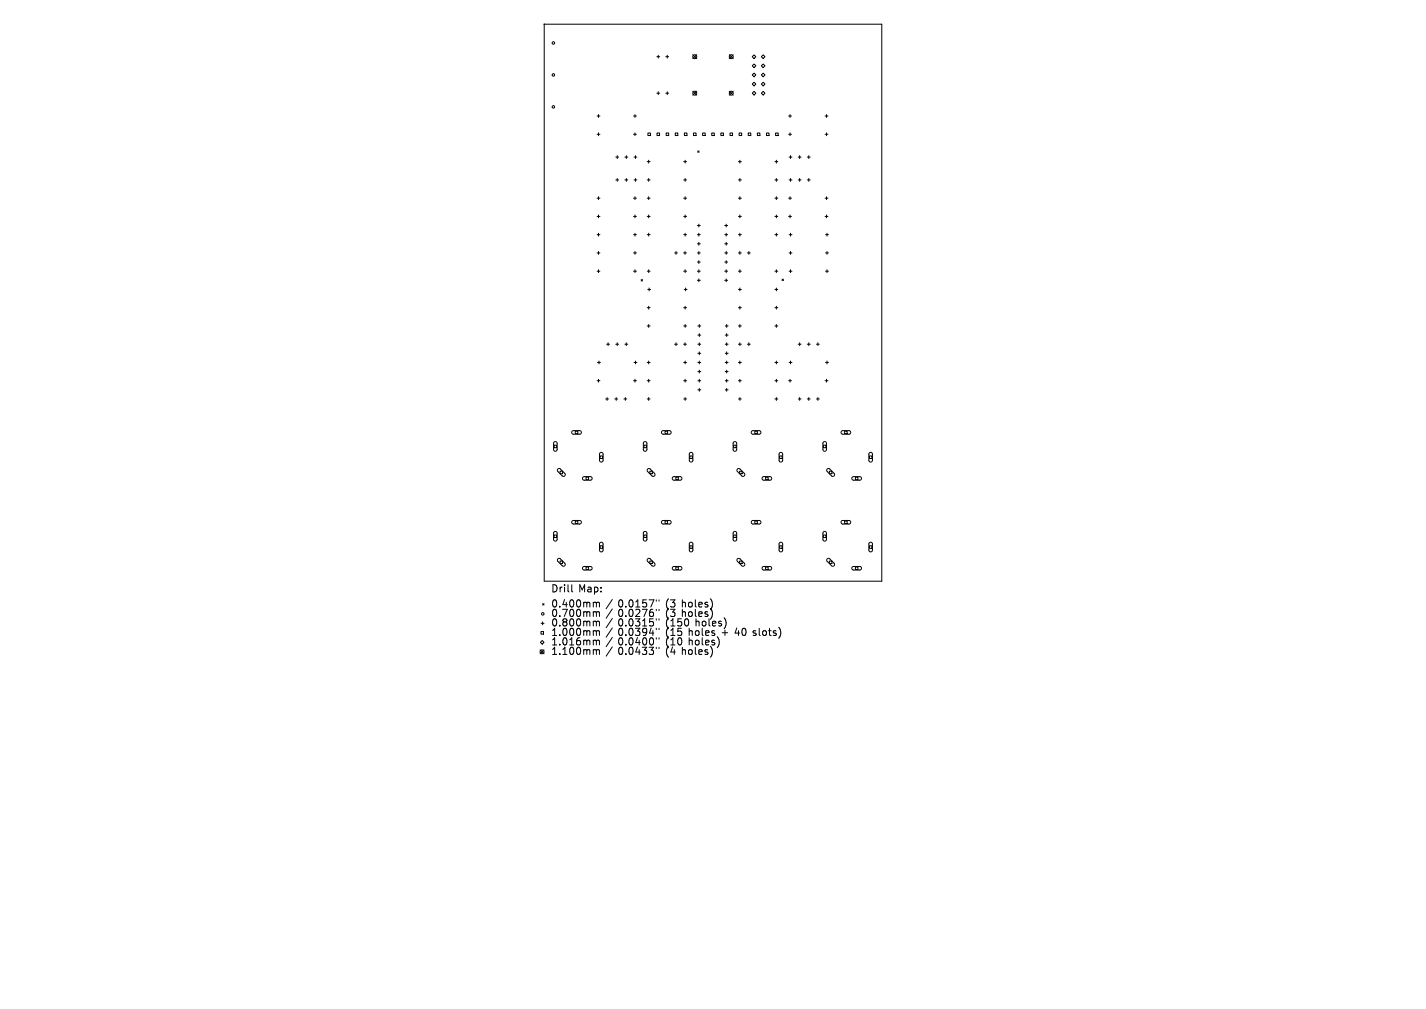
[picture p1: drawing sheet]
<svg xmlns="http://www.w3.org/2000/svg" width="297mm" height="210mm" viewBox="0 0 297 210" stroke-linecap="round" stroke-linejoin="round" font-family="sans-serif">
<defs><g id="words">
<g font-size="2.1">
<text x="114.8" y="123.6">Drill</text>
<text x="120.5" y="123.6">Map:</text>
<text x="114.8" y="126.7">0.400mm</text>
<text x="114.8" y="128.7">0.700mm</text>
<text x="114.8" y="130.7">0.800mm</text>
<text x="128.7" y="126.7">0.0157&quot;</text>
<text x="128.7" y="128.7">0.0276&quot;</text>
<text x="128.7" y="130.7">0.0315&quot;</text>
<text x="138.7" y="126.7">(3</text>
<text x="138.7" y="128.7">(3</text>
<text x="138.7" y="130.7">(150</text>
<text x="142.1" y="126.7">holes)</text>
<text x="142.1" y="128.7">holes)</text>
<text x="144.9" y="130.7">holes)</text>
<text x="114.8" y="132.6">1.000mm</text>
<text x="114.8" y="134.6">1.016mm</text>
<text x="114.8" y="136.6">1.100mm</text>
<text x="128.7" y="132.6">0.0394&quot;</text>
<text x="128.7" y="134.6">0.0400&quot;</text>
<text x="128.7" y="136.6">0.0433&quot;</text>
<text x="138.7" y="132.6">(15</text>
<text x="138.7" y="134.6">(10</text>
<text x="138.7" y="136.6">(4</text>
<text x="142.1" y="136.6">holes)</text>
<text x="143.5" y="132.6">holes</text>
<text x="143.5" y="134.6">holes)</text>
<text x="150.4" y="132.6">+</text>
<text x="153.3" y="132.6">40</text>
<text x="157.1" y="132.6">slots)</text>
</g>
</g></defs>
<g fill="none" stroke="#000" stroke-width=".21">
<path d="M113.3 5h70.4v116h-70.4zM136.8 11.8h.6M136.8 19.4h.6M137.1 11.5v.6M137.1 19.1v.6M138.7 11.8h.6M138.7 19.4h.6M139 11.5v.6M139 19.1v.6M144.3 11.4l.8 .8M144.3 19l.8 .8M145.1 11.4l-.8 .8"/>
<path d="M145.1 19l-.8 .8M151.9 19l.8 .8M151.9 11.4l.8 .8M152.7 11.4l-.8 .8M152.7 19l-.8 .8M157 11.4l.4 .4-.4 .4-.3-.4zM157 13.3l.4 .4-.4 .4-.3-.4zM157 15.2l.4 .4-.4 .4-.3-.4zM157 17.1l.4 .4-.4 .4-.3-.4zM157 19l.4 .4-.4 .4-.3-.4zM158.6 11.8l.3-.4 .4 .4-.4 .4zM158.6 13.7l.3-.4 .4 .4-.4 .4z"/>
<path d="M158.6 15.6l.3-.4 .4 .4-.4 .4zM158.6 17.5l.3-.4 .4 .4-.4 .4zM158.6 19.4l.3-.4 .4 .4-.4 .4zM124.4 24.1h.6M124.4 27.9h.6M124.7 23.8v.6M124.7 27.6v.6M128.3 32.7h.6M128.3 37.4h.6M128.6 32.4v.6M128.6 37.1v.6M130.2 32.7h.6"/>
<path d="M130.2 37.4h.6M130.5 32.4v.6M130.5 37.1v.6M132 24.1h.6M132 27.9h.6M132.1 32.7h.6M132.1 37.4h.6M132.3 23.8v.6M132.3 27.6v.6M132.4 32.4v.6M132.4 37.1v.6M134.8 37.4h.6"/>
<path d="M134.8 33.6h.6M134.9 27.7h.6v.5h-.6zM135.1 33.3v.6M135.1 37.1v.6M136.8 27.7h.6v.5h-.6zM138.7 27.7h.6v.5h-.6zM140.6 27.7h.6v.5h-.6zM142.4 37.4h.6M142.4 33.6h.6M142.5 27.7h.6v.5h-.6zM142.7 33.3v.6M142.7 37.1v.6"/>
<path d="M144.4 27.7h.6v.5h-.6zM145.3 31.4l.3 .3M145.6 31.4l-.3 .3M146.3 27.7h.6v.5h-.6zM148.2 27.7h.6v.5h-.6zM150.1 27.7h.6v.5h-.6zM152 27.7h.6v.5h-.6zM153.8 37.4h.6M153.8 33.6h.6M153.9 27.7h.6v.5h-.6zM154.1 33.3v.6M154.1 37.1v.6"/>
<path d="M155.8 27.7h.6v.5h-.6zM157.7 27.7h.6v.5h-.6zM159.6 27.7h.6v.5h-.6zM161.4 37.4h.6M161.4 33.6h.6M161.5 27.7h.6v.5h-.6zM161.7 33.3v.6M161.7 37.1v.6M164.2 24.1h.6M164.2 27.9h.6M164.3 32.7h.6M164.3 37.4h.6"/>
<path d="M164.5 23.8v.6M164.5 27.6v.6M164.6 32.4v.6M164.6 37.1v.6M166.2 32.7h.6M166.2 37.4h.6M166.5 32.4v.6M166.5 37.1v.6M168.1 32.7h.6M168.1 37.4h.6M168.4 32.4v.6M168.4 37.1v.6"/>
<path d="M171.8 24.1h.6M171.8 27.9h.6M172.1 23.8v.6M172.1 27.6v.6M124.4 41.2h.6M124.4 45h.6M124.4 48.8h.6M124.4 52.6h.6M124.4 56.4h.6M124.7 40.9v.6M124.7 44.7v.6M124.7 48.5v.6"/>
<path d="M124.7 52.3v.6M124.7 56.1v.6M132 41.2h.6M132 45h.6M132 48.8h.6M132 52.6h.6M132 56.4h.6M132.3 40.9v.6M132.3 44.7v.6M132.3 48.5v.6M132.3 52.3v.6M132.3 56.1v.6"/>
<path d="M133.5 58.2l.3 .3M133.8 58.2l-.3 .3M134.8 41.2h.6M134.8 45h.6M134.8 48.8h.6M134.8 56.4h.6M135.1 40.9v.6M135.1 44.7v.6M135.1 48.5v.6M135.1 56.1v.6M135.2 59.9v.6M140.5 52.6h.6"/>
<path d="M140.8 52.3v.6M142.4 52.6h.6M142.4 41.2h.6M142.4 45h.6M142.4 48.8h.6M142.4 56.4h.6M142.7 52.3v.6M142.7 40.9v.6M142.7 44.7v.6M142.7 48.5v.6M142.7 56.1v.6M142.8 59.9v.6"/>
<path d="M145.3 48.8h.5M145.3 52.6h.5M145.3 56.4h.5M145.3 46.9h.5M145.3 50.7h.5M145.3 54.5h.5M145.3 58.3h.5M145.6 46.6v.6M145.6 48.5v.6M145.6 50.4v.6M145.6 52.3v.6M145.6 54.2v.6"/>
<path d="M145.6 56.1v.6M145.6 58v.6M151 48.8h.5M151 52.6h.5M151 56.4h.5M151 46.9h.5M151 50.7h.5M151 54.5h.5M151 58.3h.5M151.2 46.6v.6M151.2 48.5v.6M151.2 50.4v.6"/>
<path d="M151.2 52.3v.6M151.2 54.2v.6M151.2 56.1v.6M151.2 58v.6M153.8 41.2h.6M153.8 45h.6M153.8 48.8h.6M153.8 52.6h.6M153.8 56.4h.6M154.1 40.9v.6M154.1 44.7v.6M154.1 48.5v.6"/>
<path d="M154.1 52.3v.6M154.1 56.1v.6M154.1 59.9v.6M155.7 52.6h.6M156 52.3v.6M161.4 41.2h.6M161.4 45h.6M161.4 48.8h.6M161.4 56.4h.6M161.7 40.9v.6M161.7 44.7v.6M161.7 48.5v.6"/>
<path d="M161.7 56.1v.6M161.7 59.9v.6M162.9 58.1l.3 .3M163.2 58.1l-.3 .3M164.2 41.2h.6M164.2 45h.6M164.3 48.8h.6M164.3 52.6h.6M164.3 56.4h.6M164.5 40.9v.6M164.5 44.7v.6M164.6 48.5v.6"/>
<path d="M164.6 52.3v.6M164.6 56.1v.6M171.8 41.2h.6M171.8 45h.6M171.9 48.8h.6M171.9 52.6h.6M171.9 56.4h.6M172.1 40.9v.6M172.1 44.7v.6M172.2 48.5v.6M172.2 52.3v.6M172.2 56.1v.6"/>
<path d="M124.4 79.2h.6M124.5 75.4h.6M124.7 78.9v.6M124.8 75.1v.6M126.3 71.6h.6M126.6 71.3v.6M128.2 71.6h.6M128.5 71.3v.6M130.1 71.6h.6M130.4 71.3v.6M132 79.2h.6M132.1 75.4h.6"/>
<path d="M132.3 78.9v.6M132.4 75.1v.6M134.8 79.2h.6M134.8 75.4h.6M134.8 64h.6M134.8 67.8h.6M134.9 60.2h.6M135.1 63.7v.6M135.1 67.5v.6M135.1 75.1v.6M135.1 78.9v.6M140.5 71.6h.6"/>
<path d="M140.8 71.3v.6M142.4 71.6h.6M142.4 79.2h.6M142.4 75.4h.6M142.4 64h.6M142.4 67.8h.6M142.5 60.2h.6M142.7 71.3v.6M142.7 63.7v.6M142.7 67.5v.6M142.7 75.1v.6M142.7 78.9v.6"/>
<path d="M145.4 79.2h.6M145.4 75.4h.6M145.4 71.6h.6M145.4 67.8h.6M145.4 69.7h.6M145.4 73.5h.6M145.4 77.3h.6M145.7 67.5v.6M145.7 69.4v.6M145.7 71.3v.6M145.7 73.2v.6M145.7 75.1v.6"/>
<path d="M145.7 77v.6M145.7 78.9v.6M151.1 79.2h.5M151.1 75.4h.5M151.1 71.6h.5M151.1 67.8h.5M151.1 69.7h.5M151.1 73.5h.5M151.1 77.3h.5M151.4 67.5v.6M151.4 69.4v.6M151.4 71.3v.6"/>
<path d="M151.4 73.2v.6M151.4 75.1v.6M151.4 77v.6M151.4 78.9v.6M153.8 79.2h.6M153.8 75.4h.6M153.8 71.6h.6M153.8 64h.6M153.8 67.8h.6M153.8 60.2h.6M154.1 63.7v.6M154.1 67.5v.6"/>
<path d="M154.1 71.3v.6M154.1 75.1v.6M154.1 78.9v.6M155.7 71.6h.6M156 71.3v.6M161.4 79.2h.6M161.4 75.4h.6M161.4 64h.6M161.4 67.8h.6M161.4 60.2h.6M161.7 63.7v.6M161.7 67.5v.6"/>
<path d="M161.7 75.1v.6M161.7 78.9v.6M164.2 79.2h.6M164.3 75.4h.6M164.5 78.9v.6M164.6 75.1v.6M166.2 71.6h.6M166.5 71.3v.6M168.1 71.6h.6M168.4 71.3v.6M170 71.6h.6M170.3 71.3v.6"/>
<path d="M171.8 79.2h.6M171.9 75.4h.6M172.1 78.9v.6M172.2 75.1v.6M115.4 92.7h.5v.5h-.5zM115.4 92l.4-.1 .2 .3v1.4l-.3 .3h-.2l-.2-.3zM116.2 97.6h.4l1 .9 .1 .3-.1 .2-.2 .2-.3-.2-1-.9zM116.6 98.1h.6v.5h-.6zM119.2 89.7l1.6-.1 .2 .2 .1 .3-.3 .3h-1.4l-.3-.3zM119.8 89.7h.5v.6h-.5zM121.4 99.3l1.6-.1 .3 .2v.2l-.3 .3h-1.4l-.3-.2zM122.1 99.3h.5v.5h-.5z"/>
<path d="M125 94.9h.5v.5h-.5zM125 94.3l.3-.1 .3 .3v1.4l-.3 .3-.3-.1-.1-.2zM126.1 83h.6M126.4 82.7v.6M128 83h.6M128.3 82.7v.6M129.9 83h.6M130.2 82.7v.6M134.1 92.7h.5v.5h-.5zM134.1 92l.4-.1 .2 .3v1.4l-.3 .3h-.2l-.2-.3zM134.8 83h.6M134.9 97.6h.4l1 .9 .1 .3-.1 .2-.2 .2-.3-.2-1-.9z"/>
<path d="M135.1 82.7v.6M135.3 98.1h.6v.5h-.6zM137.9 89.7l1.6-.1 .2 .2 .1 .3-.3 .3h-1.4l-.3-.3zM138.5 89.7h.5v.6h-.5zM140.1 99.3l1.6-.1 .3 .2v.2l-.3 .3h-1.4l-.3-.2zM140.8 99.3h.5v.5h-.5zM142.4 83h.6M142.7 82.7v.6M143.7 94.9h.5v.5h-.5zM143.7 94.3l.3-.1 .3 .3v1.4l-.3 .3-.3-.1-.1-.2zM145.4 81.1h.6M145.7 80.8v.6"/>
<path d="M151.1 81.1h.5M151.4 80.8v.6M152.8 92.7h.5v.5h-.5zM152.8 92l.4-.1 .2 .3v1.4l-.3 .3h-.3l-.1-.3zM153.6 97.6h.4l1 .9 .1 .3-.1 .2-.2 .2-.3-.2-1-.9zM153.8 83h.6M154 98.1h.6v.5h-.6zM154.1 82.7v.6M156.6 89.7l1.6-.1 .2 .2 .1 .3-.3 .3h-1.4l-.3-.3zM157.2 89.7h.5v.6h-.5zM158.8 99.3l1.6-.1 .3 .2v.2l-.3 .3h-1.4l-.3-.2zM159.5 99.3h.5v.5h-.5z"/>
<path d="M161.4 83h.6M161.7 82.7v.6M162.4 94.9h.5v.5h-.5zM162.4 94.3l.3-.1 .3 .3v1.4l-.3 .3-.3-.1-.1-.2zM166.2 83h.6M166.5 82.7v.6M168.1 83h.6M168.4 82.7v.6M170 83h.6M170.3 82.7v.6M171.5 92.7h.5v.5h-.5zM171.5 92l.4-.1 .2 .3v1.4l-.3 .3h-.3l-.1-.3z"/>
<path d="M172.3 97.6h.4l1 .9 .1 .3-.1 .2-.2 .2-.3-.2-1-.9zM172.7 98.1h.6v.5h-.6zM175.3 89.7l1.6-.1 .2 .2 .1 .3-.3 .3h-1.4l-.3-.3zM175.9 89.7h.5v.6h-.5zM177.5 99.3l1.6-.1 .3 .2v.2l-.3 .3h-1.4l-.3-.2zM178.2 99.3h.5v.5h-.5zM181.1 94.9h.5v.5h-.5zM181.1 94.3l.3-.1 .3 .3v1.4l-.3 .3-.3-.1-.1-.2zM115.4 111.4h.5v.5h-.5zM115.4 110.7l.4-.1 .2 .3v1.4l-.3 .3h-.2l-.2-.3zM116.2 116.3l.3-.1 .2 .1 1 1-.1 .4-.2 .2-.3-.2-1-.9zM116.6 116.8h.6v.5h-.6z"/>
<path d="M119.2 108.4l1.6-.1 .2 .2 .1 .3-.3 .3h-1.4l-.3-.3zM119.8 108.4h.5v.6h-.5zM121.4 118l1.6-.1 .3 .2v.2l-.3 .3h-1.4l-.3-.2zM122.1 118h.5v.5h-.5zM125 113.6h.5v.5h-.5zM125 113l.4-.1 .2 .3v1.4l-.3 .3-.3-.1-.1-.2zM134.1 111.4h.5v.5h-.5zM134.1 110.7l.4-.1 .2 .3v1.4l-.3 .3h-.2l-.2-.3zM134.9 116.3l.3-.1 .2 .1 1 1-.1 .4-.2 .2-.3-.2-1-.9zM135.3 116.8h.6v.5h-.6zM137.9 108.4l1.6-.1 .2 .2 .1 .3-.3 .3h-1.4l-.3-.3zM138.5 108.4h.5v.6h-.5z"/>
<path d="M140.1 118l1.6-.1 .3 .2v.2l-.3 .3h-1.4l-.3-.2zM140.8 118h.5v.5h-.5zM143.7 113.6h.5v.5h-.5zM143.7 113l.4-.1 .2 .3v1.4l-.3 .3-.3-.1-.1-.2zM152.8 111.4h.5v.5h-.5zM152.8 110.7l.4-.1 .2 .3v1.4l-.3 .3h-.3l-.1-.3zM153.6 116.3l.3-.1 .2 .1 1 1-.1 .4-.2 .2-.3-.2-1-.9zM154 116.8h.6v.5h-.6zM156.6 108.4l1.6-.1 .2 .2 .1 .3-.3 .3h-1.4l-.3-.3zM157.2 108.4h.5v.6h-.5zM158.8 118l1.6-.1 .3 .2v.2l-.3 .3h-1.4l-.3-.2zM159.5 118h.5v.5h-.5z"/>
<path d="M162.4 113.6h.5v.5h-.5zM162.4 113l.4-.1 .2 .3v1.4l-.3 .3-.3-.1-.1-.2zM171.5 111.4h.5v.5h-.5zM171.5 110.7l.4-.1 .2 .3v1.4l-.3 .3h-.3l-.1-.3zM172.3 116.3l.3-.1 .2 .1 1 1-.1 .4-.2 .2-.3-.2-1-.9zM172.7 116.8h.6v.5h-.6zM175.3 108.4l1.6-.1 .2 .2 .1 .3-.3 .3h-1.4l-.3-.3zM175.9 108.4h.5v.6h-.5zM177.5 118l1.6-.1 .3 .2v.2l-.3 .3h-1.4l-.3-.2zM178.2 118h.5v.5h-.5zM181.1 113.6h.5v.5h-.5zM181.1 113l.4-.1 .2 .3v1.4l-.3 .3-.3-.1-.1-.2z"/>
<path d="M112.5 135.3l.8 .8M112.6 133.7l.3-.4 .4 .4-.4 .4zM112.7 131.5h.5v.5h-.5zM112.7 129.7h.6M113 125.6l.3 .3M113 129.4v.6M113.3 125.6l-.3 .3M113.3 135.3l-.8 .8M119.1 121.7v1.3l.2 .2M124 125.3l.2 .3M124 127.3l.2 .2M124 129.3l.2 .2"/>
<path d="M124 131.3l.2 .2M124 133.2l.2 .3M124 135.2l.2 .2M124.2 125.6l.2-.3 .4 .1 .1 .9M124.2 127.5l.2-.2 .4 .1 .1 .9M124.2 129.5l.2-.2 .4 .1 .1 .9M124.2 131.5l.2-.2h.4l.1 1M124.2 133.5l.2-.3 .4 .1 .1 .9M124.2 135.4l.2-.2 .4 .1 .1 .9M124.2 125.6v.7M124.2 127.5v.8M124.2 129.5v.8"/>
<path d="M124.2 131.5v.8M124.2 133.5v.7M124.2 135.4v.8M127.5 124.8l-1.3 1.9M127.5 126.7l-1.3 2M127.5 128.7l-1.3 1.9M127.5 130.7l-1.3 1.9M127.5 132.7l-1.3 1.9M127.5 134.6l-1.3 2M136.7 124.8v.3M136.7 126.8v.3M136.7 128.8v.3"/>
<path d="M136.7 130.8v.3M136.7 132.7v.3M136.7 134.7v.3M137.3 124.8v.3M137.3 126.8v.3M137.3 128.8v.3M137.3 130.8v.3M137.3 132.7v.3M137.3 134.7v.3M148.3 125.3v1M148.3 127.2v1M148.4 135.5l-.1 .6"/>
<path d="M149.7 133.2v1M151.2 129.2v1"/>
<circle cx="115.3" cy="8.9" r=".26"/>
<circle cx="115.3" cy="15.6" r=".26"/>
<circle cx="144.7" cy="11.8" r=".41"/>
<circle cx="144.7" cy="19.4" r=".41"/>
<circle cx="152.3" cy="11.8" r=".41"/>
<circle cx="152.3" cy="19.4" r=".41"/>
<circle cx="115.3" cy="22.2" r=".26"/>
<circle cx="112.9" cy="135.7" r=".41"/>
<circle cx="113" cy="127.8" r=".26"/>
</g>
<circle cx="113.3" cy="5" r=".04" fill="#000" stroke="#000" stroke-width=".21"/>
<use href="#words"/>
</svg>
